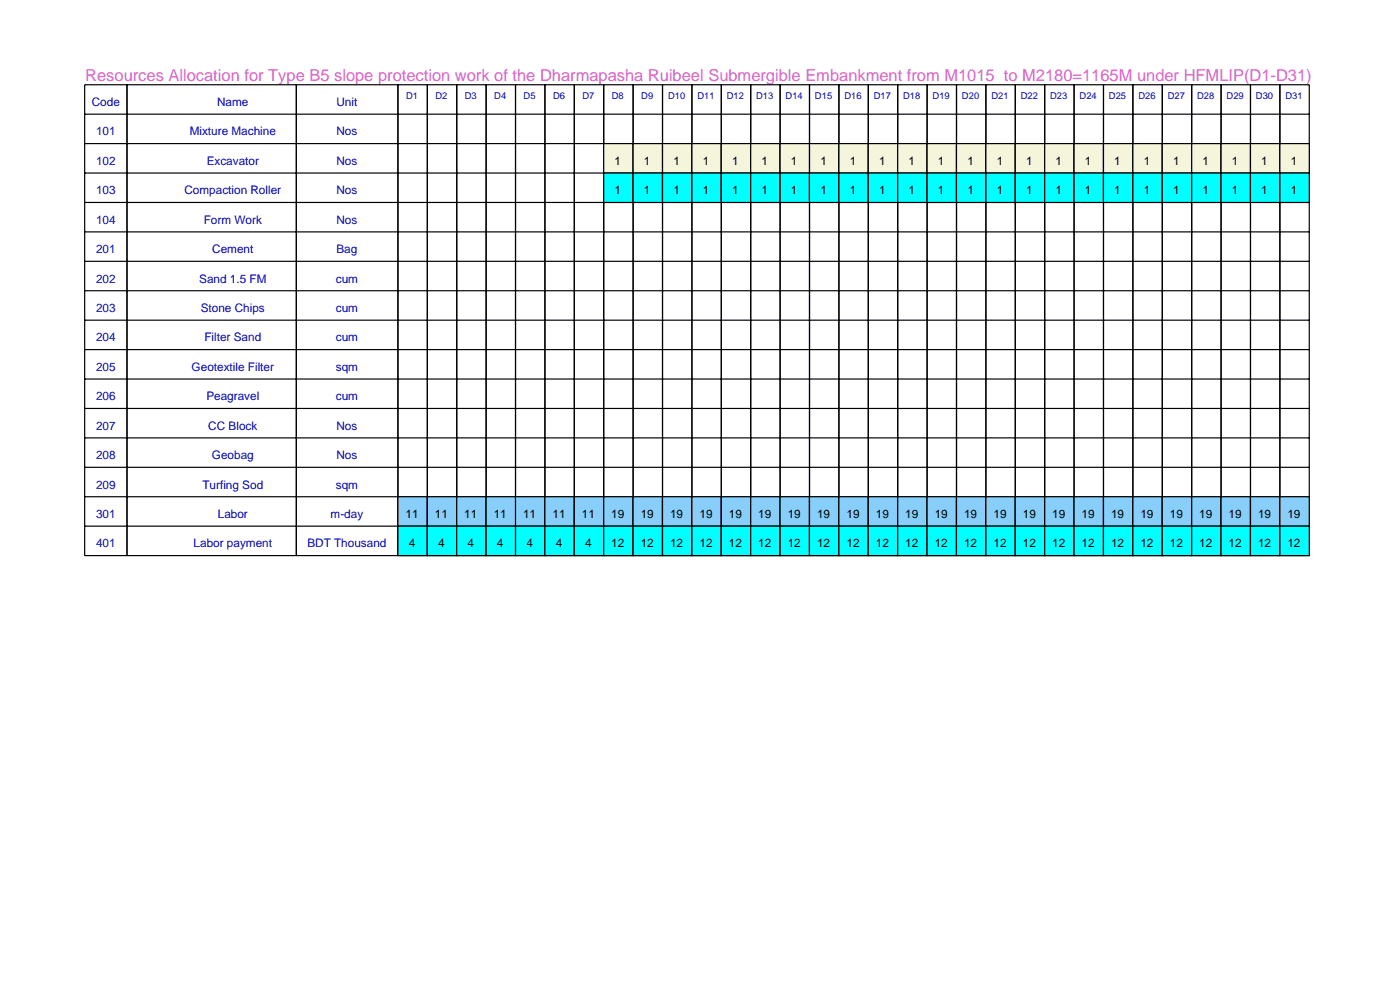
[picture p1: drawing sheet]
<svg xmlns="http://www.w3.org/2000/svg" width="420mm" height="297mm" viewBox="0 0 420 297" stroke-linecap="round" stroke-linejoin="round" font-family="sans-serif">
<defs><g id="words">
<text font-size="4.9" fill="#de5ec4" x="25.6" y="24.1">Resources Allocation for Type B5 slope protection work of the Dharmapasha Ruibeel Submergible Embankment from M1015 to M2180=1165M under HFMLIP(D1-D31)</text>
<g font-size="3.5" fill="#0000c4">
<text x="27.5" y="31.8">Code</text>
<text x="65.1" y="31.8">Name</text>
<text x="100.9" y="31.8">Unit</text>
<text x="28.8" y="40.6">101</text>
<text x="56.9" y="40.6">Mixture Machine</text>
<text x="100.9" y="40.6">Nos</text>
<text x="28.8" y="49.4">102</text>
<text x="62" y="49.4">Excavator</text>
<text x="100.9" y="49.4">Nos</text>
<text x="28.8" y="58.2">103</text>
<text x="55.3" y="58.2">Compaction Roller</text>
<text x="100.9" y="58.2">Nos</text>
<text x="28.8" y="67">104</text>
<text x="61.1" y="67">Form Work</text>
<text x="100.9" y="67">Nos</text>
<text x="28.8" y="75.8">201</text>
<text x="63.7" y="75.8">Cement</text>
<text x="100.9" y="75.8">Bag</text>
<text x="28.8" y="84.7">202</text>
<text x="59.8" y="84.7">Sand 1.5 FM</text>
<text x="100.7" y="84.7">cum</text>
<text x="28.8" y="93.5">203</text>
<text x="60.2" y="93.5">Stone Chips</text>
<text x="100.7" y="93.5">cum</text>
<text x="28.8" y="102.3">204</text>
<text x="61.3" y="102.3">Filter Sand</text>
<text x="100.7" y="102.3">cum</text>
<text x="28.8" y="111.1">205</text>
<text x="57.5" y="111.1">Geotextile Filter</text>
<text x="100.7" y="111.1">sqm</text>
<text x="28.8" y="119.9">206</text>
<text x="61.9" y="119.9">Peagravel</text>
<text x="100.7" y="119.9">cum</text>
<text x="28.8" y="128.8">207</text>
<text x="62.5" y="128.8">CC Block</text>
<text x="100.9" y="128.8">Nos</text>
<text x="28.8" y="137.6">208</text>
<text x="63.6" y="137.6">Geobag</text>
<text x="100.9" y="137.6">Nos</text>
<text x="28.8" y="146.4">209</text>
<text x="60.7" y="146.4">Turfing Sod</text>
<text x="100.7" y="146.4">sqm</text>
<text x="28.8" y="155.2">301</text>
<text x="65.3" y="155.2">Labor</text>
<text x="99.2" y="155.2">m-day</text>
<text x="28.8" y="164">401</text>
<text x="58.1" y="164">Labor payment</text>
<text x="92.2" y="164">BDT Thousand</text>
</g>
<g font-size="3.5">
<text x="184.4" y="49.4">1</text>
<text x="193.2" y="49.4">1</text>
<text x="202" y="49.4">1</text>
<text x="210.8" y="49.4">1</text>
<text x="219.6" y="49.4">1</text>
<text x="228.5" y="49.4">1</text>
<text x="237.3" y="49.4">1</text>
<text x="246.1" y="49.4">1</text>
<text x="254.9" y="49.4">1</text>
<text x="263.7" y="49.4">1</text>
<text x="272.6" y="49.4">1</text>
<text x="281.4" y="49.4">1</text>
<text x="290.2" y="49.4">1</text>
<text x="299" y="49.4">1</text>
<text x="307.8" y="49.4">1</text>
<text x="316.7" y="49.4">1</text>
<text x="325.5" y="49.4">1</text>
<text x="334.3" y="49.4">1</text>
<text x="343.1" y="49.4">1</text>
<text x="351.9" y="49.4">1</text>
<text x="360.8" y="49.4">1</text>
<text x="369.6" y="49.4">1</text>
<text x="378.4" y="49.4">1</text>
<text x="387.2" y="49.4">1</text>
<text x="184.4" y="58.2">1</text>
<text x="193.2" y="58.2">1</text>
<text x="202" y="58.2">1</text>
<text x="210.8" y="58.2">1</text>
<text x="219.6" y="58.2">1</text>
<text x="228.5" y="58.2">1</text>
<text x="237.3" y="58.2">1</text>
<text x="246.1" y="58.2">1</text>
<text x="254.9" y="58.2">1</text>
<text x="263.7" y="58.2">1</text>
<text x="272.6" y="58.2">1</text>
<text x="281.4" y="58.2">1</text>
<text x="290.2" y="58.2">1</text>
<text x="299" y="58.2">1</text>
<text x="307.8" y="58.2">1</text>
<text x="316.7" y="58.2">1</text>
<text x="325.5" y="58.2">1</text>
<text x="334.3" y="58.2">1</text>
<text x="343.1" y="58.2">1</text>
<text x="351.9" y="58.2">1</text>
<text x="360.8" y="58.2">1</text>
<text x="369.6" y="58.2">1</text>
<text x="378.4" y="58.2">1</text>
<text x="387.2" y="58.2">1</text>
<text x="121.7" y="155.2">11</text>
<text x="130.5" y="155.2">11</text>
<text x="139.3" y="155.2">11</text>
<text x="148.1" y="155.2">11</text>
<text x="156.9" y="155.2">11</text>
<text x="165.7" y="155.2">11</text>
<text x="174.6" y="155.2">11</text>
<text x="183.4" y="155.2">19</text>
<text x="192.2" y="155.2">19</text>
<text x="201" y="155.2">19</text>
<text x="209.8" y="155.2">19</text>
<text x="218.7" y="155.2">19</text>
<text x="227.5" y="155.2">19</text>
<text x="236.3" y="155.2">19</text>
<text x="245.1" y="155.2">19</text>
<text x="253.9" y="155.2">19</text>
<text x="262.8" y="155.2">19</text>
<text x="271.6" y="155.2">19</text>
<text x="280.4" y="155.2">19</text>
<text x="289.2" y="155.2">19</text>
<text x="298" y="155.2">19</text>
<text x="306.9" y="155.2">19</text>
<text x="315.7" y="155.2">19</text>
<text x="324.5" y="155.2">19</text>
<text x="333.3" y="155.2">19</text>
<text x="342.1" y="155.2">19</text>
<text x="351" y="155.2">19</text>
<text x="359.8" y="155.2">19</text>
<text x="368.6" y="155.2">19</text>
<text x="377.4" y="155.2">19</text>
<text x="386.2" y="155.2">19</text>
<text x="122.6" y="164">4</text>
<text x="131.5" y="164">4</text>
<text x="140.3" y="164">4</text>
<text x="149.1" y="164">4</text>
<text x="157.9" y="164">4</text>
<text x="166.7" y="164">4</text>
<text x="175.5" y="164">4</text>
<text x="183.4" y="164">12</text>
<text x="192.2" y="164">12</text>
<text x="201" y="164">12</text>
<text x="209.8" y="164">12</text>
<text x="218.7" y="164">12</text>
<text x="227.5" y="164">12</text>
<text x="236.3" y="164">12</text>
<text x="245.1" y="164">12</text>
<text x="253.9" y="164">12</text>
<text x="262.8" y="164">12</text>
<text x="271.6" y="164">12</text>
<text x="280.4" y="164">12</text>
<text x="289.2" y="164">12</text>
<text x="298" y="164">12</text>
<text x="306.9" y="164">12</text>
<text x="315.7" y="164">12</text>
<text x="324.5" y="164">12</text>
<text x="333.3" y="164">12</text>
<text x="342.1" y="164">12</text>
<text x="351" y="164">12</text>
<text x="359.8" y="164">12</text>
<text x="368.6" y="164">12</text>
<text x="377.4" y="164">12</text>
<text x="386.2" y="164">12</text>
</g>
<g font-size="2.8" fill="#0000c4">
<text x="121.8" y="29.6">D1</text>
<text x="130.6" y="29.6">D2</text>
<text x="139.4" y="29.6">D3</text>
<text x="148.3" y="29.6">D4</text>
<text x="157.1" y="29.6">D5</text>
<text x="165.9" y="29.6">D6</text>
<text x="174.7" y="29.6">D7</text>
<text x="183.5" y="29.6">D8</text>
<text x="192.4" y="29.6">D9</text>
<text x="200.4" y="29.6">D10</text>
<text x="209.2" y="29.6">D11</text>
<text x="218" y="29.6">D12</text>
<text x="226.9" y="29.6">D13</text>
<text x="235.7" y="29.6">D14</text>
<text x="244.5" y="29.6">D15</text>
<text x="253.3" y="29.6">D16</text>
<text x="262.1" y="29.6">D17</text>
<text x="271" y="29.6">D18</text>
<text x="279.8" y="29.6">D19</text>
<text x="288.6" y="29.6">D20</text>
<text x="297.4" y="29.6">D21</text>
<text x="306.2" y="29.6">D22</text>
<text x="315.1" y="29.6">D23</text>
<text x="323.9" y="29.6">D24</text>
<text x="332.7" y="29.6">D25</text>
<text x="341.5" y="29.6">D26</text>
<text x="350.3" y="29.6">D27</text>
<text x="359.2" y="29.6">D28</text>
<text x="368" y="29.6">D29</text>
<text x="376.8" y="29.6">D30</text>
<text x="385.6" y="29.6">D31</text>
</g>
</g></defs>
<g fill="none" stroke="#000" stroke-width=".35">
<path d="M25.4 25.4h102.8v141.1h-102.8zM25.4 34.2h102.8M38.1 25.4v141.1M88.9 25.4v141.1M119.4 25.4v141.1M25.4 43h102.8M25.4 51.9h102.8M25.4 60.7h102.8M25.4 69.5h102.8M25.4 78.3h102.8M25.4 87.1h102.8M25.4 96h102.8"/>
<path d="M25.4 104.8h102.8M25.4 113.6h102.8M25.4 122.4h102.8M25.4 131.2h102.8M25.4 140.1h102.8M25.4 148.9h102.8M25.4 157.7h102.8"/>
</g>
<path d="M119.4 148.9h8.8v8.8h-8.8z" fill-rule="evenodd" fill="#87cefa" stroke="#000" stroke-width=".35"/>
<path d="M119.4 157.7h8.8v8.8h-8.8z" fill-rule="evenodd" fill="#0ff" stroke="#000" stroke-width=".35"/>
<g fill="none" stroke="#000" stroke-width=".35">
<path d="M128.2 25.4h8.8v141.1h-8.8zM128.2 34.2h8.8M128.2 43h8.8M128.2 51.9h8.8M128.2 60.7h8.8M128.2 69.5h8.8M128.2 78.3h8.8M128.2 87.1h8.8M128.2 96h8.8M128.2 104.8h8.8M128.2 113.6h8.8M128.2 122.4h8.8"/>
<path d="M128.2 131.2h8.8M128.2 140.1h8.8M128.2 148.9h8.8M128.2 157.7h8.8"/>
</g>
<path d="M128.2 148.9h8.8v8.8h-8.8z" fill-rule="evenodd" fill="#87cefa" stroke="#000" stroke-width=".35"/>
<path d="M128.2 157.7h8.8v8.8h-8.8z" fill-rule="evenodd" fill="#0ff" stroke="#000" stroke-width=".35"/>
<g fill="none" stroke="#000" stroke-width=".35">
<path d="M137 25.4h8.8v141.1h-8.8zM137 34.2h8.8M137 43h8.8M137 51.9h8.8M137 60.7h8.8M137 69.5h8.8M137 78.3h8.8M137 87.1h8.8M137 96h8.8M137 104.8h8.8M137 113.6h8.8M137 122.4h8.8"/>
<path d="M137 131.2h8.8M137 140.1h8.8M137 148.9h8.8M137 157.7h8.8"/>
</g>
<path d="M137 148.9h8.8v8.8h-8.8z" fill-rule="evenodd" fill="#87cefa" stroke="#000" stroke-width=".35"/>
<path d="M137 157.7h8.8v8.8h-8.8z" fill-rule="evenodd" fill="#0ff" stroke="#000" stroke-width=".35"/>
<g fill="none" stroke="#000" stroke-width=".35">
<path d="M145.8 25.4h8.9v141.1h-8.9zM145.8 34.2h8.9M145.8 43h8.9M145.8 51.9h8.9M145.8 60.7h8.9M145.8 69.5h8.9M145.8 78.3h8.9M145.8 87.1h8.9M145.8 96h8.9M145.8 104.8h8.9M145.8 113.6h8.9M145.8 122.4h8.9"/>
<path d="M145.8 131.2h8.9M145.8 140.1h8.9M145.8 148.9h8.9M145.8 157.7h8.9"/>
</g>
<path d="M145.8 148.9h8.9v8.8h-8.9z" fill-rule="evenodd" fill="#87cefa" stroke="#000" stroke-width=".35"/>
<path d="M145.8 157.7h8.9v8.8h-8.9z" fill-rule="evenodd" fill="#0ff" stroke="#000" stroke-width=".35"/>
<g fill="none" stroke="#000" stroke-width=".35">
<path d="M154.7 25.4h8.8v141.1h-8.8zM154.7 34.2h8.8M154.7 43h8.8M154.7 51.9h8.8M154.7 60.7h8.8M154.7 69.5h8.8M154.7 78.3h8.8M154.7 87.1h8.8M154.7 96h8.8M154.7 104.8h8.8M154.7 113.6h8.8M154.7 122.4h8.8"/>
<path d="M154.7 131.2h8.8M154.7 140.1h8.8M154.7 148.9h8.8M154.7 157.7h8.8"/>
</g>
<path d="M154.7 148.9h8.8v8.8h-8.8z" fill-rule="evenodd" fill="#87cefa" stroke="#000" stroke-width=".35"/>
<path d="M154.7 157.7h8.8v8.8h-8.8z" fill-rule="evenodd" fill="#0ff" stroke="#000" stroke-width=".35"/>
<g fill="none" stroke="#000" stroke-width=".35">
<path d="M163.5 25.4h8.8v141.1h-8.8zM163.5 34.2h8.8M163.5 43h8.8M163.5 51.9h8.8M163.5 60.7h8.8M163.5 69.5h8.8M163.5 78.3h8.8M163.5 87.1h8.8M163.5 96h8.8M163.5 104.8h8.8M163.5 113.6h8.8M163.5 122.4h8.8"/>
<path d="M163.5 131.2h8.8M163.5 140.1h8.8M163.5 148.9h8.8M163.5 157.7h8.8"/>
</g>
<path d="M163.5 148.9h8.8v8.8h-8.8z" fill-rule="evenodd" fill="#87cefa" stroke="#000" stroke-width=".35"/>
<path d="M163.5 157.7h8.8v8.8h-8.8z" fill-rule="evenodd" fill="#0ff" stroke="#000" stroke-width=".35"/>
<g fill="none" stroke="#000" stroke-width=".35">
<path d="M172.3 25.4h8.8v141.1h-8.8zM172.3 34.2h8.8M172.3 43h8.8M172.3 51.9h8.8M172.3 60.7h8.8M172.3 69.5h8.8M172.3 78.3h8.8M172.3 87.1h8.8M172.3 96h8.8M172.3 104.8h8.8M172.3 113.6h8.8M172.3 122.4h8.8"/>
<path d="M172.3 131.2h8.8M172.3 140.1h8.8M172.3 148.9h8.8M172.3 157.7h8.8"/>
</g>
<path d="M172.3 148.9h8.8v8.8h-8.8z" fill-rule="evenodd" fill="#87cefa" stroke="#000" stroke-width=".35"/>
<path d="M172.3 157.7h8.8v8.8h-8.8z" fill-rule="evenodd" fill="#0ff" stroke="#000" stroke-width=".35"/>
<g fill="none" stroke="#000" stroke-width=".35">
<path d="M181.1 25.4h8.8v141.1h-8.8zM181.1 34.2h8.8M181.1 43h8.8M181.1 51.9h8.8M181.1 60.7h8.8M181.1 69.5h8.8M181.1 78.3h8.8M181.1 87.1h8.8M181.1 96h8.8M181.1 104.8h8.8M181.1 113.6h8.8M181.1 122.4h8.8"/>
<path d="M181.1 131.2h8.8M181.1 140.1h8.8M181.1 148.9h8.8M181.1 157.7h8.8"/>
</g>
<path d="M181.1 43h8.8v8.9h-8.8z" fill-rule="evenodd" fill="#f5f5dc" stroke="#000" stroke-width=".35"/>
<path d="M181.1 51.9h8.8v8.8h-8.8z" fill-rule="evenodd" fill="#0ff" stroke="#000" stroke-width=".35"/>
<path d="M181.1 148.9h8.8v8.8h-8.8z" fill-rule="evenodd" fill="#87cefa" stroke="#000" stroke-width=".35"/>
<path d="M181.1 157.7h8.8v8.8h-8.8z" fill-rule="evenodd" fill="#0ff" stroke="#000" stroke-width=".35"/>
<g fill="none" stroke="#000" stroke-width=".35">
<path d="M189.9 25.4h8.9v141.1h-8.9zM189.9 34.2h8.9M189.9 43h8.9M189.9 51.9h8.9M189.9 60.7h8.9M189.9 69.5h8.9M189.9 78.3h8.9M189.9 87.1h8.9M189.9 96h8.9M189.9 104.8h8.9M189.9 113.6h8.9M189.9 122.4h8.9"/>
<path d="M189.9 131.2h8.9M189.9 140.1h8.9M189.9 148.9h8.9M189.9 157.7h8.9"/>
</g>
<path d="M189.9 43h8.9v8.9h-8.9z" fill-rule="evenodd" fill="#f5f5dc" stroke="#000" stroke-width=".35"/>
<path d="M189.9 51.9h8.9v8.8h-8.9z" fill-rule="evenodd" fill="#0ff" stroke="#000" stroke-width=".35"/>
<path d="M189.9 148.9h8.9v8.8h-8.9z" fill-rule="evenodd" fill="#87cefa" stroke="#000" stroke-width=".35"/>
<path d="M189.9 157.7h8.9v8.8h-8.9z" fill-rule="evenodd" fill="#0ff" stroke="#000" stroke-width=".35"/>
<g fill="none" stroke="#000" stroke-width=".35">
<path d="M198.8 25.4h8.8v141.1h-8.8zM198.8 34.2h8.8M198.8 43h8.8M198.8 51.9h8.8M198.8 60.7h8.8M198.8 69.5h8.8M198.8 78.3h8.8M198.8 87.1h8.8M198.8 96h8.8M198.8 104.8h8.8M198.8 113.6h8.8M198.8 122.4h8.8"/>
<path d="M198.8 131.2h8.8M198.8 140.1h8.8M198.8 148.9h8.8M198.8 157.7h8.8"/>
</g>
<path d="M198.8 43h8.8v8.9h-8.8z" fill-rule="evenodd" fill="#f5f5dc" stroke="#000" stroke-width=".35"/>
<path d="M198.8 51.9h8.8v8.8h-8.8z" fill-rule="evenodd" fill="#0ff" stroke="#000" stroke-width=".35"/>
<path d="M198.8 148.9h8.8v8.8h-8.8z" fill-rule="evenodd" fill="#87cefa" stroke="#000" stroke-width=".35"/>
<path d="M198.8 157.7h8.8v8.8h-8.8z" fill-rule="evenodd" fill="#0ff" stroke="#000" stroke-width=".35"/>
<g fill="none" stroke="#000" stroke-width=".35">
<path d="M207.6 25.4h8.8v141.1h-8.8zM207.6 34.2h8.8M207.6 43h8.8M207.6 51.9h8.8M207.6 60.7h8.8M207.6 69.5h8.8M207.6 78.3h8.8M207.6 87.1h8.8M207.6 96h8.8M207.6 104.8h8.8M207.6 113.6h8.8M207.6 122.4h8.8"/>
<path d="M207.6 131.2h8.8M207.6 140.1h8.8M207.6 148.9h8.8M207.6 157.7h8.8"/>
</g>
<path d="M207.6 43h8.8v8.9h-8.8z" fill-rule="evenodd" fill="#f5f5dc" stroke="#000" stroke-width=".35"/>
<path d="M207.6 51.9h8.8v8.8h-8.8z" fill-rule="evenodd" fill="#0ff" stroke="#000" stroke-width=".35"/>
<path d="M207.6 148.9h8.8v8.8h-8.8z" fill-rule="evenodd" fill="#87cefa" stroke="#000" stroke-width=".35"/>
<path d="M207.6 157.7h8.8v8.8h-8.8z" fill-rule="evenodd" fill="#0ff" stroke="#000" stroke-width=".35"/>
<g fill="none" stroke="#000" stroke-width=".35">
<path d="M216.4 25.4h8.8v141.1h-8.8zM216.4 34.2h8.8M216.4 43h8.8M216.4 51.9h8.8M216.4 60.7h8.8M216.4 69.5h8.8M216.4 78.3h8.8M216.4 87.1h8.8M216.4 96h8.8M216.4 104.8h8.8M216.4 113.6h8.8M216.4 122.4h8.8"/>
<path d="M216.4 131.2h8.8M216.4 140.1h8.8M216.4 148.9h8.8M216.4 157.7h8.8"/>
</g>
<path d="M216.4 43h8.8v8.9h-8.8z" fill-rule="evenodd" fill="#f5f5dc" stroke="#000" stroke-width=".35"/>
<path d="M216.4 51.9h8.8v8.8h-8.8z" fill-rule="evenodd" fill="#0ff" stroke="#000" stroke-width=".35"/>
<path d="M216.4 148.9h8.8v8.8h-8.8z" fill-rule="evenodd" fill="#87cefa" stroke="#000" stroke-width=".35"/>
<path d="M216.4 157.7h8.8v8.8h-8.8z" fill-rule="evenodd" fill="#0ff" stroke="#000" stroke-width=".35"/>
<g fill="none" stroke="#000" stroke-width=".35">
<path d="M225.2 25.4h8.8v141.1h-8.8zM225.2 34.2h8.8M225.2 43h8.8M225.2 51.9h8.8M225.2 60.7h8.8M225.2 69.5h8.8M225.2 78.3h8.8M225.2 87.1h8.8M225.2 96h8.8M225.2 104.8h8.8M225.2 113.6h8.8M225.2 122.4h8.8"/>
<path d="M225.2 131.2h8.8M225.2 140.1h8.8M225.2 148.9h8.8M225.2 157.7h8.8"/>
</g>
<path d="M225.2 43h8.8v8.9h-8.8z" fill-rule="evenodd" fill="#f5f5dc" stroke="#000" stroke-width=".35"/>
<path d="M225.2 51.9h8.8v8.8h-8.8z" fill-rule="evenodd" fill="#0ff" stroke="#000" stroke-width=".35"/>
<path d="M225.2 148.9h8.8v8.8h-8.8z" fill-rule="evenodd" fill="#87cefa" stroke="#000" stroke-width=".35"/>
<path d="M225.2 157.7h8.8v8.8h-8.8z" fill-rule="evenodd" fill="#0ff" stroke="#000" stroke-width=".35"/>
<g fill="none" stroke="#000" stroke-width=".35">
<path d="M234 25.4h8.9v141.1h-8.9zM234 34.2h8.9M234 43h8.9M234 51.9h8.9M234 60.7h8.9M234 69.5h8.9M234 78.3h8.9M234 87.1h8.9M234 96h8.9M234 104.8h8.9M234 113.6h8.9M234 122.4h8.9"/>
<path d="M234 131.2h8.9M234 140.1h8.9M234 148.9h8.9M234 157.7h8.9"/>
</g>
<path d="M234 43h8.9v8.9h-8.9z" fill-rule="evenodd" fill="#f5f5dc" stroke="#000" stroke-width=".35"/>
<path d="M234 51.9h8.9v8.8h-8.9z" fill-rule="evenodd" fill="#0ff" stroke="#000" stroke-width=".35"/>
<path d="M234 148.9h8.9v8.8h-8.9z" fill-rule="evenodd" fill="#87cefa" stroke="#000" stroke-width=".35"/>
<path d="M234 157.7h8.9v8.8h-8.9z" fill-rule="evenodd" fill="#0ff" stroke="#000" stroke-width=".35"/>
<g fill="none" stroke="#000" stroke-width=".35">
<path d="M242.9 25.4h8.8v141.1h-8.8zM242.9 34.2h8.8M242.9 43h8.8M242.9 51.9h8.8M242.9 60.7h8.8M242.9 69.5h8.8M242.9 78.3h8.8M242.9 87.1h8.8M242.9 96h8.8M242.9 104.8h8.8M242.9 113.6h8.8M242.9 122.4h8.8"/>
<path d="M242.9 131.2h8.8M242.9 140.1h8.8M242.9 148.9h8.8M242.9 157.7h8.8"/>
</g>
<path d="M242.9 43h8.8v8.9h-8.8z" fill-rule="evenodd" fill="#f5f5dc" stroke="#000" stroke-width=".35"/>
<path d="M242.9 51.9h8.8v8.8h-8.8z" fill-rule="evenodd" fill="#0ff" stroke="#000" stroke-width=".35"/>
<path d="M242.9 148.9h8.8v8.8h-8.8z" fill-rule="evenodd" fill="#87cefa" stroke="#000" stroke-width=".35"/>
<path d="M242.9 157.7h8.8v8.8h-8.8z" fill-rule="evenodd" fill="#0ff" stroke="#000" stroke-width=".35"/>
<g fill="none" stroke="#000" stroke-width=".35">
<path d="M251.7 25.4h8.8v141.1h-8.8zM251.7 34.2h8.8M251.7 43h8.8M251.7 51.9h8.8M251.7 60.7h8.8M251.7 69.5h8.8M251.7 78.3h8.8M251.7 87.1h8.8M251.7 96h8.8M251.7 104.8h8.8M251.7 113.6h8.8M251.7 122.4h8.8"/>
<path d="M251.7 131.2h8.8M251.7 140.1h8.8M251.7 148.9h8.8M251.7 157.7h8.8"/>
</g>
<path d="M251.7 43h8.8v8.9h-8.8z" fill-rule="evenodd" fill="#f5f5dc" stroke="#000" stroke-width=".35"/>
<path d="M251.7 51.9h8.8v8.8h-8.8z" fill-rule="evenodd" fill="#0ff" stroke="#000" stroke-width=".35"/>
<path d="M251.7 148.9h8.8v8.8h-8.8z" fill-rule="evenodd" fill="#87cefa" stroke="#000" stroke-width=".35"/>
<path d="M251.7 157.7h8.8v8.8h-8.8z" fill-rule="evenodd" fill="#0ff" stroke="#000" stroke-width=".35"/>
<g fill="none" stroke="#000" stroke-width=".35">
<path d="M260.5 25.4h8.8v141.1h-8.8zM260.5 34.2h8.8M260.5 43h8.8M260.5 51.9h8.8M260.5 60.7h8.8M260.5 69.5h8.8M260.5 78.3h8.8M260.5 87.1h8.8M260.5 96h8.8M260.5 104.8h8.8M260.5 113.6h8.8M260.5 122.4h8.8"/>
<path d="M260.5 131.2h8.8M260.5 140.1h8.8M260.5 148.9h8.8M260.5 157.7h8.8"/>
</g>
<path d="M260.5 43h8.8v8.9h-8.8z" fill-rule="evenodd" fill="#f5f5dc" stroke="#000" stroke-width=".35"/>
<path d="M260.5 51.9h8.8v8.8h-8.8z" fill-rule="evenodd" fill="#0ff" stroke="#000" stroke-width=".35"/>
<path d="M260.5 148.9h8.8v8.8h-8.8z" fill-rule="evenodd" fill="#87cefa" stroke="#000" stroke-width=".35"/>
<path d="M260.5 157.7h8.8v8.8h-8.8z" fill-rule="evenodd" fill="#0ff" stroke="#000" stroke-width=".35"/>
<g fill="none" stroke="#000" stroke-width=".35">
<path d="M269.3 25.4h8.8v141.1h-8.8zM269.3 34.2h8.8M269.3 43h8.8M269.3 51.9h8.8M269.3 60.7h8.8M269.3 69.5h8.8M269.3 78.3h8.8M269.3 87.1h8.8M269.3 96h8.8M269.3 104.8h8.8M269.3 113.6h8.8M269.3 122.4h8.8"/>
<path d="M269.3 131.2h8.8M269.3 140.1h8.8M269.3 148.9h8.8M269.3 157.7h8.8"/>
</g>
<path d="M269.3 43h8.8v8.9h-8.8z" fill-rule="evenodd" fill="#f5f5dc" stroke="#000" stroke-width=".35"/>
<path d="M269.3 51.9h8.8v8.8h-8.8z" fill-rule="evenodd" fill="#0ff" stroke="#000" stroke-width=".35"/>
<path d="M269.3 148.9h8.8v8.8h-8.8z" fill-rule="evenodd" fill="#87cefa" stroke="#000" stroke-width=".35"/>
<path d="M269.3 157.7h8.8v8.8h-8.8z" fill-rule="evenodd" fill="#0ff" stroke="#000" stroke-width=".35"/>
<g fill="none" stroke="#000" stroke-width=".35">
<path d="M278.1 25.4h8.8v141.1h-8.8zM278.1 34.2h8.8M278.1 43h8.8M278.1 51.9h8.8M278.1 60.7h8.8M278.1 69.5h8.8M278.1 78.3h8.8M278.1 87.1h8.8M278.1 96h8.8M278.1 104.8h8.8M278.1 113.6h8.8M278.1 122.4h8.8"/>
<path d="M278.1 131.2h8.8M278.1 140.1h8.8M278.1 148.9h8.8M278.1 157.7h8.8"/>
</g>
<path d="M278.1 43h8.8v8.9h-8.8z" fill-rule="evenodd" fill="#f5f5dc" stroke="#000" stroke-width=".35"/>
<path d="M278.1 51.9h8.8v8.8h-8.8z" fill-rule="evenodd" fill="#0ff" stroke="#000" stroke-width=".35"/>
<path d="M278.1 148.9h8.8v8.8h-8.8z" fill-rule="evenodd" fill="#87cefa" stroke="#000" stroke-width=".35"/>
<path d="M278.1 157.7h8.8v8.8h-8.8z" fill-rule="evenodd" fill="#0ff" stroke="#000" stroke-width=".35"/>
<g fill="none" stroke="#000" stroke-width=".35">
<path d="M286.9 25.4h8.9v141.1h-8.9zM286.9 34.2h8.9M286.9 43h8.9M286.9 51.9h8.9M286.9 60.7h8.9M286.9 69.5h8.9M286.9 78.3h8.9M286.9 87.1h8.9M286.9 96h8.9M286.9 104.8h8.9M286.9 113.6h8.9M286.9 122.4h8.9"/>
<path d="M286.9 131.2h8.9M286.9 140.1h8.9M286.9 148.9h8.9M286.9 157.7h8.9"/>
</g>
<path d="M286.9 43h8.9v8.9h-8.9z" fill-rule="evenodd" fill="#f5f5dc" stroke="#000" stroke-width=".35"/>
<path d="M286.9 51.9h8.9v8.8h-8.9z" fill-rule="evenodd" fill="#0ff" stroke="#000" stroke-width=".35"/>
<path d="M286.9 148.9h8.9v8.8h-8.9z" fill-rule="evenodd" fill="#87cefa" stroke="#000" stroke-width=".35"/>
<path d="M286.9 157.7h8.9v8.8h-8.9z" fill-rule="evenodd" fill="#0ff" stroke="#000" stroke-width=".35"/>
<g fill="none" stroke="#000" stroke-width=".35">
<path d="M295.8 25.4h8.8v141.1h-8.8zM295.8 34.2h8.8M295.8 43h8.8M295.8 51.9h8.8M295.8 60.7h8.8M295.8 69.5h8.8M295.8 78.3h8.8M295.8 87.1h8.8M295.8 96h8.8M295.8 104.8h8.8M295.8 113.6h8.8M295.8 122.4h8.8"/>
<path d="M295.8 131.2h8.8M295.8 140.1h8.8M295.8 148.9h8.8M295.8 157.7h8.8"/>
</g>
<path d="M295.8 43h8.8v8.9h-8.8z" fill-rule="evenodd" fill="#f5f5dc" stroke="#000" stroke-width=".35"/>
<path d="M295.8 51.9h8.8v8.8h-8.8z" fill-rule="evenodd" fill="#0ff" stroke="#000" stroke-width=".35"/>
<path d="M295.8 148.9h8.8v8.8h-8.8z" fill-rule="evenodd" fill="#87cefa" stroke="#000" stroke-width=".35"/>
<path d="M295.8 157.7h8.8v8.8h-8.8z" fill-rule="evenodd" fill="#0ff" stroke="#000" stroke-width=".35"/>
<g fill="none" stroke="#000" stroke-width=".35">
<path d="M304.6 25.4h8.8v141.1h-8.8zM304.6 34.2h8.8M304.6 43h8.8M304.6 51.9h8.8M304.6 60.7h8.8M304.6 69.5h8.8M304.6 78.3h8.8M304.6 87.1h8.8M304.6 96h8.8M304.6 104.8h8.8M304.6 113.6h8.8M304.6 122.4h8.8"/>
<path d="M304.6 131.2h8.8M304.6 140.1h8.8M304.6 148.9h8.8M304.6 157.7h8.8"/>
</g>
<path d="M304.6 43h8.8v8.9h-8.8z" fill-rule="evenodd" fill="#f5f5dc" stroke="#000" stroke-width=".35"/>
<path d="M304.6 51.9h8.8v8.8h-8.8z" fill-rule="evenodd" fill="#0ff" stroke="#000" stroke-width=".35"/>
<path d="M304.6 148.9h8.8v8.8h-8.8z" fill-rule="evenodd" fill="#87cefa" stroke="#000" stroke-width=".35"/>
<path d="M304.6 157.7h8.8v8.8h-8.8z" fill-rule="evenodd" fill="#0ff" stroke="#000" stroke-width=".35"/>
<g fill="none" stroke="#000" stroke-width=".35">
<path d="M313.4 25.4h8.8v141.1h-8.8zM313.4 34.2h8.8M313.4 43h8.8M313.4 51.9h8.8M313.4 60.7h8.8M313.4 69.5h8.8M313.4 78.3h8.8M313.4 87.1h8.8M313.4 96h8.8M313.4 104.8h8.8M313.4 113.6h8.8M313.4 122.4h8.8"/>
<path d="M313.4 131.2h8.8M313.4 140.1h8.8M313.4 148.9h8.8M313.4 157.7h8.8"/>
</g>
<path d="M313.4 43h8.8v8.9h-8.8z" fill-rule="evenodd" fill="#f5f5dc" stroke="#000" stroke-width=".35"/>
<path d="M313.4 51.9h8.8v8.8h-8.8z" fill-rule="evenodd" fill="#0ff" stroke="#000" stroke-width=".35"/>
<path d="M313.4 148.9h8.8v8.8h-8.8z" fill-rule="evenodd" fill="#87cefa" stroke="#000" stroke-width=".35"/>
<path d="M313.4 157.7h8.8v8.8h-8.8z" fill-rule="evenodd" fill="#0ff" stroke="#000" stroke-width=".35"/>
<g fill="none" stroke="#000" stroke-width=".35">
<path d="M322.2 25.4h8.8v141.1h-8.8zM322.2 34.2h8.8M322.2 43h8.8M322.2 51.9h8.8M322.2 60.7h8.8M322.2 69.5h8.8M322.2 78.3h8.8M322.2 87.1h8.8M322.2 96h8.8M322.2 104.8h8.8M322.2 113.6h8.8M322.2 122.4h8.8"/>
<path d="M322.2 131.2h8.8M322.2 140.1h8.8M322.2 148.9h8.8M322.2 157.7h8.8"/>
</g>
<path d="M322.2 43h8.8v8.9h-8.8z" fill-rule="evenodd" fill="#f5f5dc" stroke="#000" stroke-width=".35"/>
<path d="M322.2 51.9h8.8v8.8h-8.8z" fill-rule="evenodd" fill="#0ff" stroke="#000" stroke-width=".35"/>
<path d="M322.2 148.9h8.8v8.8h-8.8z" fill-rule="evenodd" fill="#87cefa" stroke="#000" stroke-width=".35"/>
<path d="M322.2 157.7h8.8v8.8h-8.8z" fill-rule="evenodd" fill="#0ff" stroke="#000" stroke-width=".35"/>
<g fill="none" stroke="#000" stroke-width=".35">
<path d="M331 25.4h8.9v141.1h-8.9zM331 34.2h8.9M331 43h8.9M331 51.9h8.9M331 60.7h8.9M331 69.5h8.9M331 78.3h8.9M331 87.1h8.9M331 96h8.9M331 104.8h8.9M331 113.6h8.9M331 122.4h8.9"/>
<path d="M331 131.2h8.9M331 140.1h8.9M331 148.9h8.9M331 157.7h8.9"/>
</g>
<path d="M331 43h8.9v8.9h-8.9z" fill-rule="evenodd" fill="#f5f5dc" stroke="#000" stroke-width=".35"/>
<path d="M331 51.9h8.9v8.8h-8.9z" fill-rule="evenodd" fill="#0ff" stroke="#000" stroke-width=".35"/>
<path d="M331 148.9h8.9v8.8h-8.9z" fill-rule="evenodd" fill="#87cefa" stroke="#000" stroke-width=".35"/>
<path d="M331 157.7h8.9v8.8h-8.9z" fill-rule="evenodd" fill="#0ff" stroke="#000" stroke-width=".35"/>
<g fill="none" stroke="#000" stroke-width=".35">
<path d="M339.9 25.4h8.8v141.1h-8.8zM339.9 34.2h8.8M339.9 43h8.8M339.9 51.9h8.8M339.9 60.7h8.8M339.9 69.5h8.8M339.9 78.3h8.8M339.9 87.1h8.8M339.9 96h8.8M339.9 104.8h8.8M339.9 113.6h8.8M339.9 122.4h8.8"/>
<path d="M339.9 131.2h8.8M339.9 140.1h8.8M339.9 148.9h8.8M339.9 157.7h8.8"/>
</g>
<path d="M339.9 43h8.8v8.9h-8.8z" fill-rule="evenodd" fill="#f5f5dc" stroke="#000" stroke-width=".35"/>
<path d="M339.9 51.9h8.8v8.8h-8.8z" fill-rule="evenodd" fill="#0ff" stroke="#000" stroke-width=".35"/>
<path d="M339.9 148.9h8.8v8.8h-8.8z" fill-rule="evenodd" fill="#87cefa" stroke="#000" stroke-width=".35"/>
<path d="M339.9 157.7h8.8v8.8h-8.8z" fill-rule="evenodd" fill="#0ff" stroke="#000" stroke-width=".35"/>
<g fill="none" stroke="#000" stroke-width=".35">
<path d="M348.7 25.4h8.8v141.1h-8.8zM348.7 34.2h8.8M348.7 43h8.8M348.7 51.9h8.8M348.7 60.7h8.8M348.7 69.5h8.8M348.7 78.3h8.8M348.7 87.1h8.8M348.7 96h8.8M348.7 104.8h8.8M348.7 113.6h8.8M348.7 122.4h8.8"/>
<path d="M348.7 131.2h8.8M348.7 140.1h8.8M348.7 148.9h8.8M348.7 157.7h8.8"/>
</g>
<path d="M348.7 43h8.8v8.9h-8.8z" fill-rule="evenodd" fill="#f5f5dc" stroke="#000" stroke-width=".35"/>
<path d="M348.7 51.9h8.8v8.8h-8.8z" fill-rule="evenodd" fill="#0ff" stroke="#000" stroke-width=".35"/>
<path d="M348.7 148.9h8.8v8.8h-8.8z" fill-rule="evenodd" fill="#87cefa" stroke="#000" stroke-width=".35"/>
<path d="M348.7 157.7h8.8v8.8h-8.8z" fill-rule="evenodd" fill="#0ff" stroke="#000" stroke-width=".35"/>
<g fill="none" stroke="#000" stroke-width=".35">
<path d="M357.5 25.4h8.8v141.1h-8.8zM357.5 34.2h8.8M357.5 43h8.8M357.5 51.9h8.8M357.5 60.7h8.8M357.5 69.5h8.8M357.5 78.3h8.8M357.5 87.1h8.8M357.5 96h8.8M357.5 104.8h8.8M357.5 113.6h8.8M357.5 122.4h8.8"/>
<path d="M357.5 131.2h8.8M357.5 140.1h8.8M357.5 148.9h8.8M357.5 157.7h8.8"/>
</g>
<path d="M357.5 43h8.8v8.9h-8.8z" fill-rule="evenodd" fill="#f5f5dc" stroke="#000" stroke-width=".35"/>
<path d="M357.5 51.9h8.8v8.8h-8.8z" fill-rule="evenodd" fill="#0ff" stroke="#000" stroke-width=".35"/>
<path d="M357.5 148.9h8.8v8.8h-8.8z" fill-rule="evenodd" fill="#87cefa" stroke="#000" stroke-width=".35"/>
<path d="M357.5 157.7h8.8v8.8h-8.8z" fill-rule="evenodd" fill="#0ff" stroke="#000" stroke-width=".35"/>
<g fill="none" stroke="#000" stroke-width=".35">
<path d="M366.3 25.4h8.8v141.1h-8.8zM366.3 34.2h8.8M366.3 43h8.8M366.3 51.9h8.8M366.3 60.7h8.8M366.3 69.5h8.8M366.3 78.3h8.8M366.3 87.1h8.8M366.3 96h8.8M366.3 104.8h8.8M366.3 113.6h8.8M366.3 122.4h8.8"/>
<path d="M366.3 131.2h8.8M366.3 140.1h8.8M366.3 148.9h8.8M366.3 157.7h8.8"/>
</g>
<path d="M366.3 43h8.8v8.9h-8.8z" fill-rule="evenodd" fill="#f5f5dc" stroke="#000" stroke-width=".35"/>
<path d="M366.3 51.9h8.8v8.8h-8.8z" fill-rule="evenodd" fill="#0ff" stroke="#000" stroke-width=".35"/>
<path d="M366.3 148.9h8.8v8.8h-8.8z" fill-rule="evenodd" fill="#87cefa" stroke="#000" stroke-width=".35"/>
<path d="M366.3 157.7h8.8v8.8h-8.8z" fill-rule="evenodd" fill="#0ff" stroke="#000" stroke-width=".35"/>
<g fill="none" stroke="#000" stroke-width=".35">
<path d="M375.1 25.4h8.9v141.1h-8.9zM375.1 34.2h8.9M375.1 43h8.9M375.1 51.9h8.9M375.1 60.7h8.9M375.1 69.5h8.9M375.1 78.3h8.9M375.1 87.1h8.9M375.1 96h8.9M375.1 104.8h8.9M375.1 113.6h8.9M375.1 122.4h8.9"/>
<path d="M375.1 131.2h8.9M375.1 140.1h8.9M375.1 148.9h8.9M375.1 157.7h8.9"/>
</g>
<path d="M375.1 43h8.9v8.9h-8.9z" fill-rule="evenodd" fill="#f5f5dc" stroke="#000" stroke-width=".35"/>
<path d="M375.1 51.9h8.9v8.8h-8.9z" fill-rule="evenodd" fill="#0ff" stroke="#000" stroke-width=".35"/>
<path d="M375.1 148.9h8.9v8.8h-8.9z" fill-rule="evenodd" fill="#87cefa" stroke="#000" stroke-width=".35"/>
<path d="M375.1 157.7h8.9v8.8h-8.9z" fill-rule="evenodd" fill="#0ff" stroke="#000" stroke-width=".35"/>
<g fill="none" stroke="#000" stroke-width=".35">
<path d="M384 25.4h8.8v141.1h-8.8zM384 34.2h8.8M384 43h8.8M384 51.9h8.8M384 60.7h8.8M384 69.5h8.8M384 78.3h8.8M384 87.1h8.8M384 96h8.8M384 104.8h8.8M384 113.6h8.8M384 122.4h8.8"/>
<path d="M384 131.2h8.8M384 140.1h8.8M384 148.9h8.8M384 157.7h8.8"/>
</g>
<path d="M384 43h8.8v8.9h-8.8z" fill-rule="evenodd" fill="#f5f5dc" stroke="#000" stroke-width=".35"/>
<path d="M384 51.9h8.8v8.8h-8.8z" fill-rule="evenodd" fill="#0ff" stroke="#000" stroke-width=".35"/>
<path d="M384 148.9h8.8v8.8h-8.8z" fill-rule="evenodd" fill="#87cefa" stroke="#000" stroke-width=".35"/>
<path d="M384 157.7h8.8v8.8h-8.8z" fill-rule="evenodd" fill="#0ff" stroke="#000" stroke-width=".35"/>
<use href="#words"/>
</svg>
